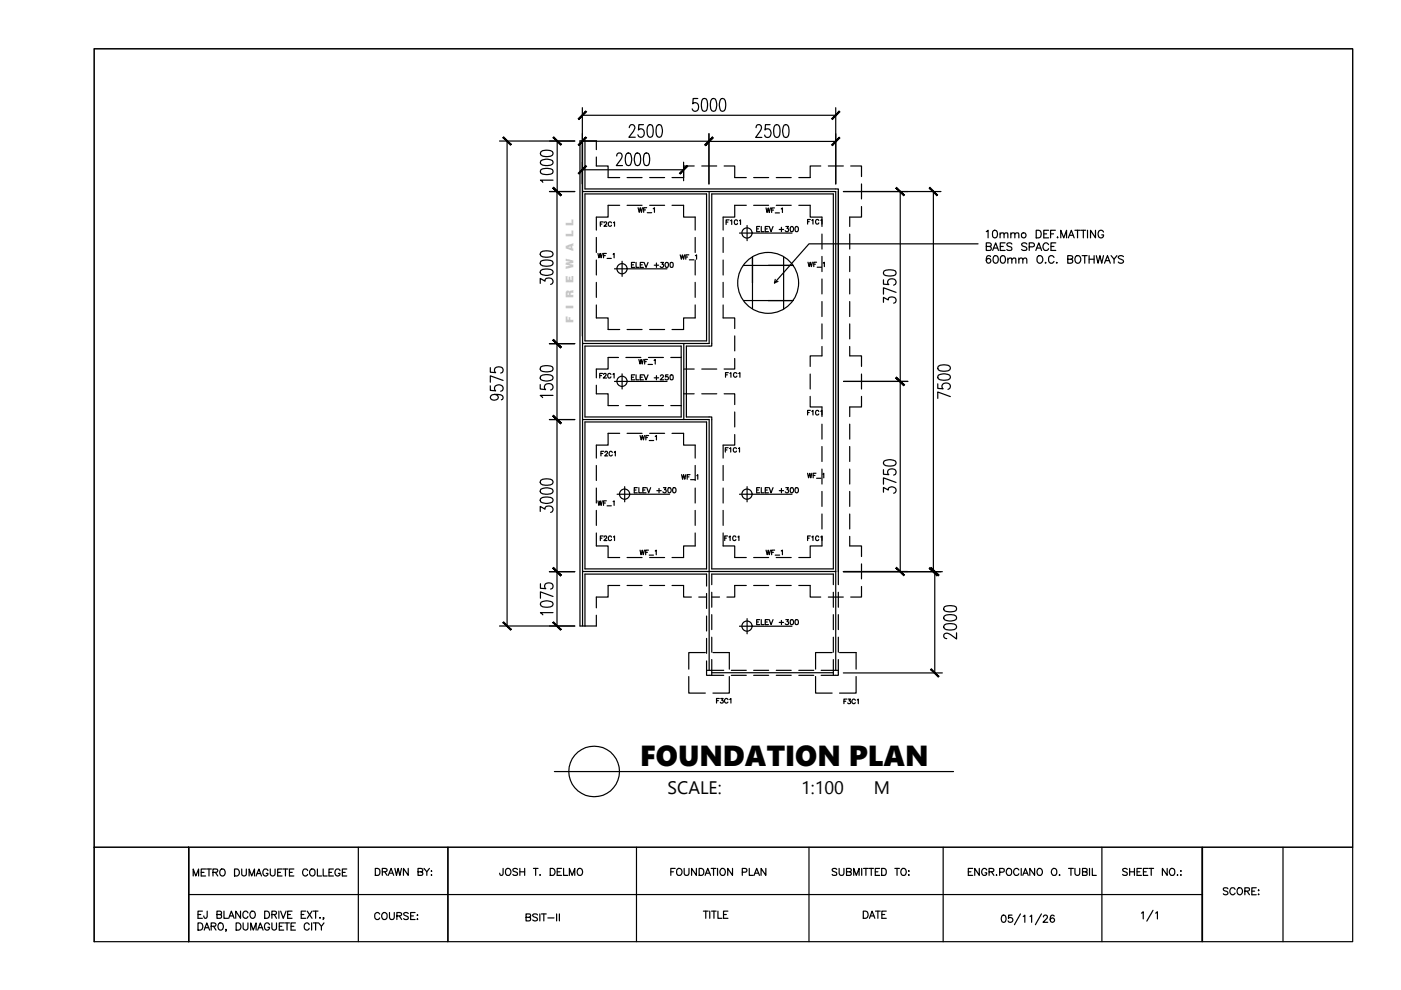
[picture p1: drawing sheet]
<svg xmlns="http://www.w3.org/2000/svg" width="297mm" height="210mm" viewBox="0 0 297 210" stroke-linecap="round" stroke-linejoin="round" font-family="sans-serif">
<defs><g id="words">
<g font-size="6.2">
<text x="132.3" y="30.3">2500</text>
<text x="159.5" y="30.3">2500</text>
<text x="129.8" y="36.3">2000</text>
<text x="118.5" y="61.4" transform="rotate(-90 118.5 61.4)">3000</text>
<text x="191.2" y="65.6" transform="rotate(-90 191.2 65.6)">3750</text>
<text x="107.9" y="86.1" transform="rotate(-90 107.9 86.1)">9575</text>
<text x="191.2" y="105.8" transform="rotate(-90 191.2 105.8)">3750</text>
<text x="118.5" y="109.7" transform="rotate(-90 118.5 109.7)">3000</text>
</g>
<text font-size="6.1" x="135.7" y="162.5">FOUNDATION PLAN</text>
<text font-size="5.7" x="145.7" y="24.7">5000</text>
<g font-size="4.4">
<text x="258.6" y="190.9">SCORE:</text>
<text x="78.7" y="196.1">COURSE:</text>
<text x="182" y="195.8">DATE</text>
</g>
<g font-size="3.8">
<text x="141.5" y="168.3">SCALE:</text>
<text x="169.8" y="168.3">1:100</text>
<text x="185.2" y="168.3">M</text>
</g>
<g font-size="3.5">
<text x="126.3" y="49">F2C1</text>
<text x="153.1" y="48.7">F1C1</text>
<text x="152.8" y="97">F1C1</text>
<text x="126.3" y="115.7">F2C1</text>
<text x="152.8" y="115.7">F1C1</text>
</g>
<text font-size="2.2" fill="#c7c8ca" x="121.6" y="68.4" transform="rotate(-90 121.6 68.4)">F I R E W A L L</text>
</g></defs>
<!-- layer: 0 -->
<g fill="none" stroke="#000" stroke-width=".25">
<path d="M20 10.3h266.8v189.4h-266.8zM105.9 29.9h16M107.5 29.9v102.8M114.7 36a2.93 2.93 0 0 1 2.4 0l.1 .5a1.32 1.32 0 0 1-1.5 .5l-1-.2-.1-.3zM114.7 34.1a2.55 2.55 0 0 1 2.4 0l.1 .5a1.32 1.32 0 0 1-1.5 .5l-1-.3-.1-.2zM114.7 32.1a2.55 2.55 0 0 1 2.4 0l.1 .5a1.27 1.27 0 0 1-1.5 .6l-1-.3-.1-.3zM117.2 38.2h-2.6l.5 .5M118.1 29.9v10.7M123.5 22.8v48.5M123.5 29.9h26.8M123.5 36h21.4M123.5 24.4h53.7"/>
<path d="M123.5 29.9v102.8M126.4 29.9v1.8M126.4 33.3v1.9M142.5 37.6h2.4M144.9 34.4v3.9M150.3 28.3v10.7M150.3 30h26.9M155.8 37.6h2.4M159.8 37.6h3.2M164.6 37.6h3.2M169.4 37.6h2.4M177.2 22.8v16.2"/>
<path d="M116.5 40.6h5.4M118.1 40.6v92.1M123.5 40.6h53.7v101.5M124 41.1h25.8v31.2h-25.8zM126.4 50.3v3.2M126.4 55.1v3.2M126.4 59.9v3.1M126.8 53.7l.2 1 .2-1 .3 1 .2-1M128 54.2h.3M128.6 53.7h-.6v1M128.7 54.8h.9M128.9 43.5h2.5"/>
<path d="M130 53.9l.2-.2v1M130.3 57h11.1M131.9 55.4v3.2M133 43.5h3.1M133.9 56.1h.4M134.6 55.6h-.7v1.1h.7M134.9 55.6v1.1h.6M135.3 44l.2 1 .2-1 .3 1 .2-1M135.7 56.1h.5M136.4 55.6h-.7v1.1h.7M136.5 44.5h.3M136.6 55.6l.4 1.1 .4-1.1"/>
<path d="M137.1 44h-.6v1M137.2 45.1h1M137.7 43.5h3.2M138.5 44.3l.3-.3v1M138.7 56.2h.9M139.2 55.8v.9M140.1 55.6h.6l-.3 .4a.36 .36 0 0 1 .2 .6 .36 .36 0 0 1-.6-.1M141.2 55.7l.1-.1a.55 .55 0 0 1 .4 .6 .55 .55 0 0 1-.4 .5h-.1l-.2-.5zM142.2 55.7l.2-.1a.55 .55 0 0 1 .3 .6 .55 .55 0 0 1-.3 .5l-.3-.2zM142.5 43.5h2.4M144.2 54l.3 1 .2-1 .2 1 .2-1M145.4 54.5h.4"/>
<path d="M146 54h-.6v1M146.2 55.1h.9M147.4 46v2.8M147.4 50.3v3.2M147.4 55.1v3.2M147.4 59.9v3.1M147.4 54.2l.3-.2v1M150.4 40.6v32.2h-26.9M150.9 41.1h25.8v79.5h-25.8v-32.2h-5.4v-15h5.4zM153.3 50.3v3.2M153.3 55.1v3.2M153.3 59.9v3.1"/>
<path d="M155.8 43.5h2.4M156.8 49.4h11.1M157.6 56.3h10.6h-5.3M158.4 47.8v3.2M159.8 43.5h3.2M160.4 48.5h.4M161.1 48h-.7v1.1h.7M161.4 48v1.1h.6M162.2 48.5h.5M162.4 44.1l.2 1 .3-1 .2 1 .3-1M162.9 48h-.7v1.1h.7M163.1 48l.4 1.1 .4-1.1"/>
<path d="M163.6 44.5h.4M164.2 44.1h-.6v1M164.4 59.2l-.2 .8M164.4 45.1h.9M164.6 43.5h3.2M165.2 48.7h.9M165.6 44.3l.3-.2v1M165.7 48.2v.9M166.1 54.5v11M166.6 48h.6l-.3 .4a.36 .36 0 0 1 .2 .6 .36 .36 0 0 1-.6-.1M167.7 48.1a.5 .5 0 0 1 .6 .5 .5 .5 0 0 1-.6 .5l-.2-.4zM168.7 48.1l.2-.1a.54 .54 0 0 1 .4 .6 .54 .54 0 0 1-.6 .5l-.1-.4z"/>
<path d="M169.4 43.5h2.4M171.2 47h.4M171.3 55.6l.3 .9 .2-.9 .2 .9 .2-.9M171.8 46.5h-.6v1M172.1 46.7l.3-.2v1M172.5 56h.4M173.1 55.6h-.6v.9M173.3 56.7h.9M173.6 46.8v-.1a.42 .42 0 0 0-.7 .3 .42 .42 0 0 0 .7 .4v-.1M174 46.7l.3-.2v1M174.3 46v2M174.3 49.6v3.2"/>
<path d="M174.3 54.4v3.2M174.3 59.2v3.1M174.5 55.8l.3-.2v.9M178.8 40.6h20.7M180.2 46v2M180.2 49.6v3.2M180.2 54.4v3.2M180.2 59.2v3.1M197.9 40.6v80.6M207.4 51.7h-35.9l-7.3 8.3 .8-.3M209.1 49.1l.4-.3v1.6M209.1 52.3l.9-.1 .2-.2-.1-.3-.3-.2h-.7v1.6h.7a.42 .42 0 0 0 .4-.4 .42 .42 0 0 0-.4-.4"/>
<path d="M210 54.4v-.1a.51 .51 0 0 0-.8 .2 .8 .8 0 0 0 .4 1.3 .49 .49 0 0 0 .5-.5 .49 .49 0 0 0-.5-.5 .49 .49 0 0 0-.5 .5M210.5 53.1l.6-1.6 .6 1.6M210.6 48.9a.51 .51 0 0 1 .8 .2 .75 .75 0 0 1 .1 .9 .75 .75 0 0 1-.9 .3l-.2-.5 .1-.7zM210.7 52.6h.8M210.8 54.3a.51 .51 0 0 1 .8 .2 .75 .75 0 0 1 .1 .9 .75 .75 0 0 1-.9 .3 1.12 1.12 0 0 1 0-1.4zM212 49.7a.58 .58 0 0 1 .8-.3l.1 1M212 49.4v1M212.1 52.3h.6M212.3 54.3a.51 .51 0 0 1 .8 .2 .75 .75 0 0 1 .1 .9 .75 .75 0 0 1-.9 .3 1.12 1.12 0 0 1 0-1.4zM212.9 49.7a.58 .58 0 0 1 .7-.3l.1 1M213.1 51.5h-1v1.6h1M213.7 55l.4-.3 .4 .1v1"/>
<path d="M213.7 54.7v1.1M214.3 49.7a.58 .58 0 0 1 .8-.3l.1 1M214.3 49.4v1M214.5 51.7a.59 .59 0 0 0-.5-.2 .59 .59 0 0 0-.5 .4l.3 .3 .6 .2 .1 .3-.1 .4h-.5l-.4-.2M214.5 55l.4-.3 .4 .1 .1 1M215.2 49.7a.58 .58 0 0 1 .7-.3l.1 1M216 55l.4-.3 .4 .1 .1 1M216 54.7v1.1M216.9 55l.3-.3 .4 .1 .1 1M217.7 51.7a.61 .61 0 0 0-.6-.2 .61 .61 0 0 0-.5 .4l1.1 .8v.2l-.4 .2h-.5l-.2-.2M218.2 52.3l1-.1v-.5l-.3-.2h-.7v1.6M219.6 53.1l.6-1.6 .6 1.6"/>
<path d="M219.7 48.8h.5a.87 .87 0 0 1 .6 .8 .87 .87 0 0 1-.6 .8h-.5zM219.9 52.6h.7M220 54.4a.74 .74 0 0 1 1 .1 .74 .74 0 0 1-.1 1.1l-.1 .1a.78 .78 0 0 1-1-.3 .78 .78 0 0 1 .2-1zM221.3 49.6h.6M221.6 55.7h.2zM222.3 48.8h-1v1.6h1M222.3 51.9a.61 .61 0 0 0-.7-.4 .61 .61 0 0 0-.5 .6 .68 .68 0 0 0 .3 .9 .68 .68 0 0 0 .8-.1l.1-.2M222.7 49.6h.7M222.8 52.3h.7M223.5 54.6a.59 .59 0 0 0-.7-.4 .59 .59 0 0 0-.5 .6 .69 .69 0 0 0 .2 .8 .69 .69 0 0 0 .7 .1l.3-.3M223.8 48.8h-1.1v1.6M223.8 51.5h-1v1.6h1"/>
<path d="M224 55.7h.1zM224.1 50.3h.2zM224.9 50.4v-1.6l.6 1.6 .6-1.6v1.6M226.4 55l.9-.1 .1-.2v-.4l-1-.1v1.6h.7l.3-.2v-.3l-.3-.3M226.5 50.4l.6-1.6 .6 1.6M226.8 49.9h.7M227.9 48.8h1.1M228 54.4a.74 .74 0 0 1 1.1 .1 .74 .74 0 0 1-.1 1.1l-.2 .1a.79 .79 0 0 1-.9-.3 .79 .79 0 0 1 .1-1zM228.5 48.8v1.6M229.1 48.8h1.1M229.4 54.2h1.1M229.7 48.8v1.6"/>
<path d="M230 54.2v1.6M230.6 48.8v1.6M230.9 54.2v1.6M230.9 55h1.1M232 54.2v1.6M232.3 48.8v1.6l-1.1-1.6v1.6M232.4 54.2l.4 1.6 .4-1.6 .4 1.6 .4-1.6M234 49.2a.59 .59 0 0 0-.7-.4 .59 .59 0 0 0-.5 .6v.4a.58 .58 0 0 0 .6 .6 .58 .58 0 0 0 .6-.6h-.4M234.2 55.8l.6-1.6 .6 1.6M234.4 55.3h.8M235.6 54.2l.6 .8v.8M236.8 54.2l-.6 .8"/>
<path d="M238.2 54.4a.63 .63 0 0 0-1.1 .2l1 .6 .1 .4a.69 .69 0 0 1-1.1 0M114.7 79.7a2.62 2.62 0 0 1 2.4 0l.1 .5a1.66 1.66 0 0 1-2.2 .5l-.3-.2-.2-.3zM114.7 77.8a3 3 0 0 1 2.4 0l.1 .5a1.35 1.35 0 0 1-1.5 .5l-1-.2-.2-.3zM116.5 72.9h5.4M124 73.4h20.4v15h-20.4zM126.4 64.7v2.7M126.4 78.2v1.9M127.2 79.6h.3M127.7 79.2h-.5v1M128 79.4a.28 .28 0 0 1 .3-.2 .28 .28 0 0 1 .2 .3l-.6 .7h.7M128.9 69.9h2.5M128.9 75.8h2.2"/>
<path d="M129.5 79.4a.39 .39 0 0 0-.5-.2 .39 .39 0 0 0-.2 .6 .35 .35 0 0 0 .3 .3 .35 .35 0 0 0 .4-.2M129.9 79.3l.3-.1v1M131.9 79.3v3.2M132.7 75.8h3.2M133 69.9h3.1M133.9 80h.4M134.6 79.5h-.7v1h.7M134.9 79.5v1h.6M135.5 76.2l.2 1 .2-1 .3 1 .2-1M135.7 80h.5M136.4 79.5h-.7v1h.7M136.6 79.5l.4 1 .4-1"/>
<path d="M136.7 76.7h.3M137.3 76.2h-.6v1M137.4 77.3h.9M137.5 75.8h3.2M137.7 69.9h3.2M138.7 76.4l.2-.2v1M139.2 79.6v.9M140 79.7l.2-.2 .5 .2-.7 .8h.7M141.6 79.5h-.5v.4a.38 .38 0 0 1 .5 .1 .38 .38 0 0 1-.1 .5 .38 .38 0 0 1-.5-.1M142.2 79.5a.52 .52 0 0 1 .6 .4 .52 .52 0 0 1-.4 .6l-.3-.1zM142.2 75.8h2.2M142.5 69.9h2.4"/>
<path d="M145 72.8v16.2M147.4 64.7v2.7M153.3 64.7v2.7M153.8 79.5h.4M154.4 79h-.6v1M154.8 79.2l.2-.2v1M156.2 79.2a.42 .42 0 0 0-.6 0 .42 .42 0 0 0 0 .6 .42 .42 0 0 0 .6 0v-.1M156.6 79.2l.3-.2v1M157.6 63.7h10.5h-5.2M159.5 60v-5.5v11M174.3 63.9v3.2M174.3 68.7v3.2"/>
<path d="M174.3 73.5v2M180.2 63.9v3.2M180.2 68.7v3.2M180.2 73.5v2M199 79.6a2.55 2.55 0 0 1 2.4 0l.1 .5a1.32 1.32 0 0 1-1.5 .5l-1-.3-.2-.2zM199 77.7a2.55 2.55 0 0 1 2.4 0l.1 .4a1.27 1.27 0 0 1-1.5 .6l-1-.3-.2-.3zM114.5 81.5v1l1.2 .1a.7 .7 0 0 1 .1-1.2 .87 .87 0 0 1 1.1 0 .87 .87 0 0 1 .2 1.1l-.4 .2M116.5 89h5.4M117.2 83.8h-2.7l.5 .5M123.5 89h26.9v53.1M124 89.5h25.8v31.1h-25.8zM126.4 81.7v1.8"/>
<path d="M126.4 94.4v2.7M126.4 98.7v3.2M127.4 96.2h.4M128 95.7h-.6v1M128.3 95.9l.1-.2h.3l.1 .4-.6 .6h.6M128.9 91.9h2.5M128.9 86h2.2M129.8 95.9a.34 .34 0 0 0-.4-.2 .34 .34 0 0 0-.3 .4v.2a.35 .35 0 0 0 .3 .4 .35 .35 0 0 0 .4-.3M130.2 95.9l.3-.2v1M130.3 80.9h11.1M132.7 86h3.2M133 91.9h3.1"/>
<path d="M135.7 92.3l.3 1 .2-1 .2 1 .2-1M136.9 92.8h.4M137.5 86h3.2M137.5 92.3h-.6v1M137.7 93.4h.9M137.7 91.9h3.2M138.7 80.1h.9M138.9 92.5l.3-.2v1M142.2 86h2.2M142.5 91.9h2.4M147.4 94.4v2.7M147.4 98.7v3.2"/>
<path d="M153.3 98.7v3.2M171.2 87.5h.4M171.8 87h-.6v1M172.1 87.2l.3-.2v1M173.6 87.3v-.2a.42 .42 0 0 0-.7 .4 .42 .42 0 0 0 .7 .4v-.1M174 87.2l.3-.2v1M174.3 86.3v2M174.3 89.9v3.2M174.3 94.7v3.1M174.3 99.5v3.1M180.2 86.3v2M180.2 89.9v3.2"/>
<path d="M180.2 94.7v3.1M180.2 99.5v3.1M198.8 81.4v1h1.2a.73 .73 0 0 1-.2-.9 .73 .73 0 0 1 .9-.3 .69 .69 0 0 1 .8 .6 .69 .69 0 0 1-.5 .8M201.5 84.1l-2.7-1v1.4M126.4 103.5v3.2M126.4 108.2v3.2M126.8 106.2l.2 1 .2-1 .3 1 .2-1M128 106.7h.3M128.6 106.2h-.6v1M128.7 107.2h.9M128.9 118.2h2.5M130 106.4l.2-.2v1"/>
<path d="M130.8 104.8h11.2M132.4 103.2v3.2M133 118.2h3.1M134.5 103.9h.4M135.1 103.4h-.6v1.1h.6M135.5 103.4v1.1h.5M135.7 116.6l.2 1 .3-1 .2 1 .2-1M136.3 103.9h.4M136.9 117.1h.4M137 103.4h-.7v1.1h.7M137.1 103.4l.4 1.1 .5-1.1M137.5 116.6h-.6v1"/>
<path d="M137.7 117.7h.8M137.7 118.2h3.2M138.9 116.8l.2-.2v1M139.3 104h.9M139.7 103.6v.9M140.7 103.4h.5l-.3 .4a.35 .35 0 0 1 .3 .5 .35 .35 0 0 1-.6 .1l-.1-.1M141.7 103.4a.5 .5 0 0 1 .6 .5 .5 .5 0 0 1-.6 .5l-.1-.4zM142.5 118.2h2.4M142.7 103.4a.54 .54 0 0 1 .6 .5 .54 .54 0 0 1-.4 .6l-.3-.5zM144.5 100.6l.2 1 .2-1 .3 1 .2-1M145.7 101.1h.4M146.3 100.6h-.6v1"/>
<path d="M146.4 101.7h.9M147.4 103.5v3.2M147.4 108.2v3.2M147.4 113v2.8M147.7 100.9l.2-.3v1M153.3 103.5v3.2M153.3 108.2v3.2M155.8 118.2h2.4M156.8 104.8h11.1M158.4 103.2v3.2M159.8 118.2h3.2M160.4 103.9h.4"/>
<path d="M161.1 103.4h-.7v1.1h.7M161.4 103.4v1.1h.6M162.2 103.9h.5M162.4 116.6l.3 1 .2-1 .2 1 .3-1M162.9 103.4h-.7v1.1h.7M163.1 103.4l.4 1.1 .4-1.1M163.6 117.1h.4M164.2 116.6h-.6v1M164.4 117.7h.9M164.6 118.2h3.2M165.2 104h.9M165.6 116.8l.3-.2v1"/>
<path d="M165.7 103.6v.9M166.6 103.4h.6l-.3 .4a.35 .35 0 0 1 .3 .5 .35 .35 0 0 1-.6 .1l-.1-.1M167.7 103.4a.5 .5 0 0 1 .6 .5 .5 .5 0 0 1-.6 .5l-.2-.4zM168.7 103.4a.54 .54 0 0 1 .6 .5 .54 .54 0 0 1-.4 .6l-.3-.5zM169.4 118.2h2.4M171.2 100.3l.2 1 .3-1 .2 1 .2-1M171.2 114.1h.4M171.8 113.6h-.6v1M172.1 113.8l.3-.2v1M172.4 100.8h.4M173 100.3h-.6v1M173.1 101.4h1"/>
<path d="M173.6 113.9v-.1a.45 .45 0 0 0-.7 .1 .45 .45 0 0 0 .2 .7h.3l.2-.2M174 113.8l.3-.2v1M174.3 104.2v3.2M174.3 109v3.2M174.3 113.7v2.1M174.4 100.5l.3-.2v1M180.2 104.2v3.2M180.2 109v3.2M180.2 113.7v2.1M105.9 132.7h16M114.6 123.8v.9l1.1 .1a.73 .73 0 0 1-.1-.9 .73 .73 0 0 1 .9-.3 .69 .69 0 0 1 .7 .4 .69 .69 0 0 1-.2 .8l-.3 .1M114.7 127.7a2.55 2.55 0 0 1 2.4 0l.1 .5a1.27 1.27 0 0 1-1.5 .5l-1-.2-.1-.3z"/>
<path d="M116.5 121.2h5.4M117.2 129.9h-2.6l.5 .5M117.2 126.5l-2.6-1v1.3M123.5 121.2h53.7M126.4 126.6v2.3M126.4 130.4v2.3M128.9 124.1h2.5M133 124.1h3.1M137.7 124.1h3.2M142.5 124.1h2.4M149.8 125.8v3.2M149.8 130.6v3.2"/>
<path d="M149.8 135.4v3.1M150.9 124v-2.3h25.8v2.3M150.9 139.8v2.3h2.5M150.9 125.6v3.1M150.9 130.3v3.2M150.9 135.1v3.2M155.8 124.1h2.4M156.8 132.8h11.1M158.4 131.2v3.2M159.8 124.1h3.2M160.4 131.9h.4M161.1 131.4h-.7v1h.7"/>
<path d="M161.4 131.4v1h.6M162.2 131.9h.5M162.9 131.4h-.7v1h.7M163.1 131.4l.4 1 .4-1M164.6 124.1h3.2M165.2 132h.9M165.7 131.5v.9M166.6 131.4h.6l-.3 .4a.36 .36 0 0 1 .2 .6 .36 .36 0 0 1-.6-.1M167.7 131.4h.1a.52 .52 0 0 1 .5 .6 .52 .52 0 0 1-.6 .4l-.2-.4zM168.7 131.4h.2a.52 .52 0 0 1 .4 .6 .52 .52 0 0 1-.6 .4l-.1-.4zM169.4 124.1h2.4M176.7 125.6v3.1"/>
<path d="M176.7 130.3v3.2M176.7 135.1v3.2M176.7 139.8v2.3h-2.6M177.7 124v-83.9h-53.7v-10.2h-1v102.8h1v-11h25.8v2.6M177.7 139.8v3.4h-3.6M177.7 125.6v3.1M177.7 130.3v3.2M177.7 135.1v3.2M178.8 121.2h21M198.2 121.2v21.5M200.2 132.5a2.62 2.62 0 0 1 2.5 0l.1 .5a1.29 1.29 0 0 1-1.6 .6l-1-.3-.1-.3zM200.2 130.6a2.62 2.62 0 0 1 2.5 0l.1 .5a1.66 1.66 0 0 1-2.2 .4l-.4-.1-.1-.3z"/>
<path d="M200.2 128.7a3 3 0 0 1 2.5 0l.1 .5a1.35 1.35 0 0 1-1.6 .5l-1-.2-.1-.3zM202.8 134.2v1.3a3 3 0 0 0-2.2-1.2l-.4 .1-.1 .6 .2 .3 .4 .1M149.8 140.1v3.1h3.6M150.9 142.6h25.8M151.9 148.6h.4M152.5 148.1h-.6v1M152.8 148.1h.5l-.3 .4h.1a.33 .33 0 0 1 .2 .5 .33 .33 0 0 1-.6-.1M154.3 148.4a.44 .44 0 0 0-.5-.1 .44 .44 0 0 0-.2 .5 .44 .44 0 0 0 .6 .2l.1-.1M154.7 148.3l.3-.2v1M155.1 142.1h3.1M155.1 143.2h3.1M159.8 142.1h3.2"/>
<path d="M159.8 143.2h3.2M164.6 142.1h3.2M164.6 143.2h3.2M169.4 142.1h3.1M169.4 143.2h3.1M178.8 142.7h21M178.9 148.7h.4M179.5 148.2h-.6v1M179.8 148.2h.5l-.3 .4h.2a.33 .33 0 0 1 .1 .5 .33 .33 0 0 1-.6-.1M181.3 148.5a.44 .44 0 0 0-.5-.1 .44 .44 0 0 0-.2 .6 .44 .44 0 0 0 .6 .2l.1-.2M181.8 148.4l.2-.2v1M20 179.6h266.8"/>
<path d="M40 179.6v20.1M76 179.6v20.1M94.9 179.6v20.1M95 179.6v20.1M117.5 163.6h84.7M134.9 179.6v20.1M171.5 179.6v20.1M200 179.6v20.1M233.6 179.6v20.1M254.8 179.6v20.1M255 179.6v20.1M272 179.6v20.1"/>
<path d="M40 199.7v-20.1v20.1M40 189.7h215M41 185.7v-1.5l.5 1.5 .6-1.5v1.5M42 195.7h.5a.82 .82 0 0 1 .5 .7 .82 .82 0 0 1-.5 .8h-.5zM42 193.9h.6M42.7 185h.6M42.9 193.2h-.9v1.5h.9M43.3 197.2l.5-1.5 .6 1.5M43.5 196.7h.7M43.6 184.2h-.9v1.5h.9M43.8 184.2h1M43.9 193.2l-.1 1.4h-.5l-.1-.4"/>
<path d="M44.3 184.2v1.5M44.8 196.4h.8l.2-.4-.4-.3h-.6v1.5M45.2 185l.8-.1 .2-.4-.2-.2-.8-.1v1.5M45.3 196.4l.5 .8M45.7 185l.5 .7M46 193.9l.9-.1v-.4l-.3-.2h-.6v1.5h.6l.3-.2v-.4l-.3-.2M46.3 195.9a.66 .66 0 0 1 1 0 .66 .66 0 0 1 0 .9 .54 .54 0 0 1-.7 .4 .54 .54 0 0 1-.4-.6zM46.7 184.5l.2-.2a.7 .7 0 0 1 .9 .7 .7 .7 0 0 1-.9 .6l-.3-.4zM47.5 193.2v1.5h.9M48 197.1h-.1h.1l-.1 .4M48.5 194.7l.6-1.5 .5 1.5M48.7 194.2h.7"/>
<path d="M49.7 184.2h.5a.78 .78 0 0 1 .6 .8 .78 .78 0 0 1-.6 .7h-.5zM50.1 195.7h.5a.82 .82 0 0 1 .5 .7 .82 .82 0 0 1-.5 .8h-.5zM51 193.2v1.5l-1-1.5v1.5M51.3 184.2v1.3l.4 .2 .5-.2v-1.3M51.5 195.7v1.1l.5 .4 .4-.1 .2-.3v-1.1M52.6 193.6a.6 .6 0 0 0-.9-.4 .6 .6 0 0 0-.2 .9 .54 .54 0 0 0 .4 .6 .54 .54 0 0 0 .7-.4M52.8 185.7v-1.5l.6 1.5 .6-1.5v1.5M53.2 193.4a.61 .61 0 0 1 .8-.1 .61 .61 0 0 1 .1 .8 .57 .57 0 0 1-.5 .6 .57 .57 0 0 1-.6-.6zM53.2 197.2v-1.5l.5 1.5 .6-1.5v1.5M54.3 185.7l.6-1.5 .5 1.5M54.5 185.2h.7M54.6 197.2l.6-1.5 .6 1.5"/>
<path d="M54.8 196.7h.8M56.1 193.2h.5a.82 .82 0 0 1 .6 .7 .82 .82 0 0 1-.6 .8h-.5zM56.8 184.6a.55 .55 0 0 0-.6-.4 .55 .55 0 0 0-.5 .6v.4a.53 .53 0 0 0 .6 .5 .53 .53 0 0 0 .5-.5h-.3M57.1 196.1a.6 .6 0 0 0-.8-.4 .6 .6 0 0 0-.2 .9 .53 .53 0 0 0 .5 .6 .53 .53 0 0 0 .5-.6h-.3M57.3 184.2v1.1l.4 .4 .4-.1 .2-.3v-1.1M57.6 193.9l1-.1v-.4l-.3-.2h-.7v1.5M57.6 195.7v1.1l.5 .4 .5-.2v-1.3M58.2 193.9l.4 .8M58.9 185h.6M59.1 193.2v1.5M59.2 196.4h.6M59.5 193.2l.6 1.5 .5-1.5"/>
<path d="M59.8 184.2h-.9v1.5h.9M60 184.2h1M60.1 195.7h-.9v1.5h.9M60.4 195.7h1M60.5 184.2v1.5M60.9 195.7v1.5M61 193.9h.6M61.4 185h.6M61.7 196.4h.6M61.9 193.2h-.9v1.5h.9M62.3 184.2h-.9v1.5h.9M62.6 195.7h-.9v1.5h.9"/>
<path d="M63.9 193.9h.5M64.8 193.2h-.9v1.5h.9M65.1 193.2l1.1 1.5M65.2 184.6a.55 .55 0 0 0-.6-.4 .55 .55 0 0 0-.4 .6v.4a.55 .55 0 0 0 .4 .5 .55 .55 0 0 0 .6-.3M65.6 196.1a.6 .6 0 0 0-.9-.4 .6 .6 0 0 0-.2 .9 .54 .54 0 0 0 .4 .6 .54 .54 0 0 0 .7-.4M65.9 184.3a.75 .75 0 0 1 1 .5 .75 .75 0 0 1-.5 .9 .79 .79 0 0 1-.8-.5 .79 .79 0 0 1 .3-.9zM66.1 195.7v1.5M66.2 193.2l-1.1 1.5M66.4 193.2h1M66.4 195.7h1M66.9 193.2v1.5M66.9 195.7v1.5"/>
<path d="M67.3 184.2v1.5h.9M67.5 195.7l.6 .7v.8M67.8 194.6h.1zM68.5 184.2v1.5h.9M68.7 194.6h-.2h.2l-.2 .4M68.7 195.7l-.6 .7M69.8 185h.5M70.7 184.2h-.9v1.5h.9M72.1 184.6a.55 .55 0 0 0-.6-.4 .55 .55 0 0 0-.5 .6v.4a.53 .53 0 0 0 .6 .5 .53 .53 0 0 0 .5-.5h-.4M72.6 185h.6M73.5 184.2h-.9v1.5h.9M79.6 184.1h.4a.79 .79 0 0 1 .6 .8 .79 .79 0 0 1-.6 .7h-.4z"/>
<path d="M81.1 184.8l.9-.1v-.5l-.9-.1v1.5M81.6 184.8l.5 .8M82.3 185.6l.6-1.5 .6 1.5M82.6 185.1h.7M83.7 184.1l.4 1.5 .3-1.5 .4 1.5 .3-1.5M86.6 184.1v1.5l-1.1-1.5v1.5M88.6 184.8l1-.1v-.5l-1-.1v1.5l1-.1v-.4l-.3-.3M89.9 184.1l.6 .7v.8M91 184.1l-.5 .7M91.5 184.6v.2zM91.5 185.5v.1zM106.7 184.1l-.1 1.4-.5 .1-.2-.5"/>
<path d="M107.3 184.3a.7 .7 0 0 1 1.1 .5 .7 .7 0 0 1-.8 .8l-.4-.3zM109.7 184.3a.55 .55 0 0 0-.5-.2 .55 .55 0 0 0-.5 .4l.2 .2 .7 .3 .1 .2-.1 .4h-.7l-.2-.2M110.2 184.1v1.5M110.2 184.8h1M111.2 184.1v1.5M111.5 194.5l.9-.1 .1-.2-.1-.4h-.9v1.5l.9-.2 .1-.4-.3-.2M113.1 184.1h1M113.6 184.1v1.5M113.9 194l-.3-.2h-.5l-.2 .2 .2 .3 .7 .3 .1 .2v.2l-.3 .3-.7-.3M114.5 193.8v1.5M114.5 185.5v.1zM114.8 193.8h1"/>
<path d="M115.3 193.8v1.5M116.1 194.6h1.4M116.7 184.1h.5a.79 .79 0 0 1 .5 .8 .79 .79 0 0 1-.5 .7h-.5zM118 193.8v1.5M118.1 184.8h.6M118.6 193.8v1.5M119.1 184.1h-1v1.5h1M119.5 184.1v1.5h.9M120.7 185.6v-1.5l.6 1.5 .6-1.5v1.5M122.5 184.3a.69 .69 0 0 1 1 .1 .69 .69 0 0 1-.1 1 .69 .69 0 0 1-1-.1 .69 .69 0 0 1 .1-1zM142.2 184.8h.6M143.2 184.1h-1v1.5"/>
<path d="M143.6 184.3a.7 .7 0 0 1 1.1 .5 .7 .7 0 0 1-.8 .8l-.4-.3zM145.1 184.1v1.1a.52 .52 0 0 0 .5 .4 .52 .52 0 0 0 .5-.4v-1.1M147.6 184.1v1.5l-1-1.5v1.5M148.2 184.1a.81 .81 0 0 1 1 .4l-.1 .9-.2 .2h-.7zM149.1 193.2h1M149.5 185.6l.6-1.5 .6 1.5M149.6 193.2v1.5M149.7 185.1h.7M150.5 193.2v1.5M150.8 184.1h1M150.9 193.2h.9M151.3 184.1v1.5"/>
<path d="M151.4 193.2v1.5M152.1 184.1v1.5M152.2 193.2v1.5h.9M152.9 184.2a.73 .73 0 0 1 .9 .5 .73 .73 0 0 1-.4 .9 .76 .76 0 0 1-.8-.5 .76 .76 0 0 1 .3-.9zM153.4 193.9h.6M154.3 193.2h-.9v1.5h.9M155.3 184.1v1.5l-1-1.5v1.5M157.4 184.9l.8-.1 .2-.2-.1-.4-.9-.1v1.5M158.9 184.1v1.5h.8M159.9 185.6l.5-1.5 .6 1.5M160.1 185.1h.7M162.4 184.1v1.5l-1-1.5v1.5"/>
<path d="M177.4 184.3a.55 .55 0 0 0-.5-.2 .55 .55 0 0 0-.5 .4l.2 .2 .7 .3 .1 .2-.1 .4h-.5l-.4-.2M177.9 184.1v1.1a.52 .52 0 0 0 .5 .4 .52 .52 0 0 0 .5-.4v-1.1M179.5 184.8h.9l.1-.3-.1-.3-.9-.1v1.5h.9l.1-.5-.3-.3M181 185.6v-1.5l.6 1.5 .5-1.5v1.5M182.7 184.1v1.5M183.1 184.1h1M183.6 184.1v1.5M184.2 184.1h1M184.7 184.1v1.5M185.6 184.8h.5M186.5 184.1h-.9v1.5h.9M186.9 184.1h.5a.81 .81 0 0 1 .5 .8 .81 .81 0 0 1-.5 .7h-.5z"/>
<path d="M189.7 184.1h1M190.2 184.1v1.5M191.1 184.3a.69 .69 0 0 1 1 .1 .69 .69 0 0 1-.1 1 .69 .69 0 0 1-1-.1 .69 .69 0 0 1 .1-1zM192.7 184.6v.2zM192.7 185.5v.1zM205.3 184.8h.6M206.2 184.1h-.9v1.5h.9M207.6 184.1v1.5l-.9-1.5v1.5M209.2 184.5a.55 .55 0 0 0-.6-.4 .55 .55 0 0 0-.5 .6 .61 .61 0 0 0 .2 .8 .61 .61 0 0 0 .9-.1v-.3h-.3M209.7 184.8h.9l.1-.3-.1-.3-.9-.1v1.5M210.2 184.8l.5 .8M211.3 185.5v.1z"/>
<path d="M211.9 184.9l.9-.1 .1-.6-1-.1v1.5M212.5 194.1a.47 .47 0 0 1 .7 .2l.1 .4a.66 .66 0 0 1-.6 .9 .97 .97 0 0 1-.2-1.5zM213.5 184.3a.61 .61 0 0 1 .8 0 .61 .61 0 0 1 .2 .8 .61 .61 0 0 1-.8 .5 .61 .61 0 0 1-.4-.9zM214.6 194h-.7l-.1 .7a.53 .53 0 0 1 .8 0 .53 .53 0 0 1-.1 .8 .53 .53 0 0 1-.8-.2M216 184.5a.65 .65 0 0 0-.9-.2 .65 .65 0 0 0-.1 1 .54 .54 0 0 0 .5 .3 .54 .54 0 0 0 .5-.3M216.4 193.8l-1.3 2.3M216.5 184.1v1.5M216.9 185.6l.5-1.5 .6 1.5M216.9 194.3l.4-.3v1.6M217.1 185.1h.7M218.4 194.3l.3-.3v1.6M219.4 184.1v1.5l-1.1-1.5v1.5"/>
<path d="M220 184.3a.72 .72 0 0 1 1 .2 .72 .72 0 0 1-.3 1.1 .73 .73 0 0 1-.8-.4 .73 .73 0 0 1 .1-.9zM220.8 193.8l-1.3 2.3M221.2 194.4l.3-.4h.3l.3 .3-.1 .3-.9 1h1.1M223.1 184.3a.61 .61 0 0 1 .8 0 .61 .61 0 0 1 .2 .8 .61 .61 0 0 1-.8 .5 .61 .61 0 0 1-.4-.9zM223.5 194.2l-.1-.1a.43 .43 0 0 0-.7 .2 .88 .88 0 0 0 .4 1.3 .46 .46 0 0 0 .5-.5 .46 .46 0 0 0-.4-.5 .46 .46 0 0 0-.5 .4M224.6 185.5v.1zM226.6 184.1h1M227.1 184.1v1.5M227.9 184.1v1.1a.52 .52 0 0 0 .5 .4 .52 .52 0 0 0 .5-.4v-1.1M229.5 184.8l.9-.1v-.5l-.9-.1v1.5l.9-.1v-.5l-.2-.2M231 184.1v1.5M231.6 184.1v1.5h.8"/>
<path d="M239 184.3a.55 .55 0 0 0-.5-.2 .55 .55 0 0 0-.5 .4l.2 .2 .7 .3 .1 .2-.1 .4h-.7l-.2-.2M239.5 184.8h1M239.5 184.1v1.5M240.5 184.1v1.5M241.1 184.8h.6M242 184.1h-.9v1.5h.9M242 193.6l.4-.3v1.5M242.4 184.8h.6M243.4 184.1h-1v1.5h1M243.6 184.1h1M244.1 184.1v1.5M244.5 193l-1.4 2.3"/>
<path d="M245 193.6l.4-.3v1.5M247.5 184.1v1.5l-1-1.5v1.5M248.2 184.2a.73 .73 0 0 1 .9 .5 .73 .73 0 0 1-.4 .9 .76 .76 0 0 1-.8-.5 .76 .76 0 0 1 .3-.9zM249.6 185.6h.1zM250.3 184.7h.1zM250.3 185.6h.1z"/>
<circle cx="131.9" cy="57" r="1.08"/>
<circle cx="158.4" cy="49.4" r="1.08"/>
<circle cx="162.9" cy="60" r="6.5"/>
<circle cx="217" cy="49.9" r=".53"/>
<circle cx="131.9" cy="80.8" r="1.08"/>
<circle cx="132.4" cy="104.8" r="1.08"/>
<circle cx="158.4" cy="104.8" r="1.08"/>
<circle cx="158.4" cy="132.8" r="1.08"/>
<circle cx="126" cy="163.6" r="5.4"/>
</g>
<!-- layer: A-Flor-Strs -->
<g fill="none" stroke="#000" stroke-width=".25">
<path d="M126.4 35.2h2.5v2.4M147.2 35.2h-2.3v2.4M148.8 35.2h3.2M153.5 35.2h2.3v2.4M174 35.2h-2.2v2.4M175.6 35.2h3.2M180.4 35.2h2.3v2.2M182.7 39v3.2M128.9 43.5v2.5h-2.5M144.9 43.5v2.5h2.5M155.8 43.5v2.5h-2.5M171.8 43.5v2.5h2.5"/>
<path d="M182.7 43.8v2.2h-2.5M126.4 67.4h2.5v2.5M128.9 75.8v2.4h-2.5M144.9 78.2h2.3M147.4 67.4h-2.5v2.5M148.8 78.2h3.2M153.3 67.4h2.5v2.3M155.8 76v2.2h-2.3M155.8 71.2v3.2M171.8 79.3v3.2M174.3 75.5h-2.5v2.2M180.2 75.5h2.5v2.2"/>
<path d="M182.7 79.3v3.2M126.4 83.5h2.5v2.5M128.9 91.9v2.5h-2.5M144.9 91.9v2.5h2.5M144.9 83.5h2.3M148.8 83.5h3.2M153.5 83.5h2.3v2.3M155.8 92.1v2.3h-2.5M155.8 87.3v3.2M171.8 84v2.3h2.5M182.7 84v2.3h-2.5M126.4 115.8h2.5v2.4"/>
<path d="M147.4 115.8h-2.5v2.4M153.3 115.8h2.5v2.4M174.3 115.8h-2.5v2.4M180.2 115.8h2.5v2.2M182.7 119.6v3.1M128.9 124.1v2.5h-2.5M144.9 124.1v2.5h1.7M148.2 126.6h1.6M149.5 138.4h-3.5v3.5M150.9 126.6h1.7M151.2 138.4h3.4v3.5M155.8 124.1v2.5h-1.7"/>
<path d="M171.8 124.1v2.5h2.2M175.6 126.6h3.2M176.4 138.4h-3.5v3.5M178 138.4h3.5v3.5M182.7 124.3v2.3h-2.3M146 143.4v3.6h3.5M154.6 143.4v3.6h-3.4M172.9 143.4v3.6h3.5M181.5 143.4v3.6h-3.5"/>
</g>
<!-- layer: A-Anno-Scrn -->
<path d="M124 29.9h2.4M178.8 40.6h13.7M190.9 40.6v80.6M178.8 80.9h13.7M124 132.7h2.4M178.8 121.2h13.7M149.8 142.1h1.1v1.1M177.7 142.1h-1v1.1" fill="none" stroke="#000" stroke-width=".25"/>
<!-- layer: 0 -->
<g fill="#000" stroke="#000" stroke-width=".21">
<path d="M106.6 29.2l1.6 1.6 .2-.2zM106.6 29.2l.2-.2 1.6 1.6z"/>
<path d="M117.4 39.7l-.2 .2 1.8 1.4zM117.2 39.9l1.8 1.4-.1 .2z"/>
<path d="M117.2 29.2l1.7 1.6 .1-.2zM117.2 29.2l.2-.2 1.6 1.6z"/>
<path d="M124.2 29.1l-1.4 1.7 1.6-1.6zM124.2 29.1l-1.4 1.7-.2-.1z"/>
<path d="M124.2 35.1l-1.4 1.8 1.6-1.6zM124.2 35.1l-1.4 1.8-.2-.2z"/>
<path d="M124.2 23.6l-1.4 1.7 1.6-1.6zM124.2 23.6l-1.4 1.7-.2-.1z"/>
<path d="M144 36.7l.2 .2 1.5-1.8zM145.7 35.1l.1 .2-1.6 1.6z"/>
<path d="M149.4 30.7l.2 .1 1.4-1.7zM151 29.1l.2 .1-1.6 1.6z"/>
<path d="M151 29.1l-1.4 1.8 1.6-1.6zM151 29.1l-1.4 1.8-.2-.2z"/>
<path d="M176.3 30.7l.2 .2 1.4-1.8zM177.9 29.1l.2 .2-1.6 1.6z"/>
<path d="M177.9 23.6l-1.6 1.6 .2 .1zM177.9 23.6l.2 .1-1.6 1.6z"/>
<path d="M117.2 39.9l1.6 1.6 .2-.2zM117.2 39.9l.2-.2 1.6 1.6z"/>
<path d="M197 39.9l1.6 1.6 .2-.2zM197 39.9l.2-.2 1.6 1.6z"/>
<path d="M117.2 72.2l1.8 1.4-1.6-1.6zM117.2 72.2l1.8 1.4-.2 .2z"/>
<path d="M117.2 72.2l1.6 1.6 .2-.2zM117.2 72.2l.2-.2 1.6 1.6z"/>
<path d="M117.2 88.2l1.8 1.5-1.6-1.6zM117.2 88.2l1.8 1.5-.2 .1z"/>
<path d="M117.2 88.2l1.6 1.6 .2-.1zM117.2 88.2l.2-.1 1.6 1.6z"/>
<path d="M106.8 131.8l-.2 .2 1.8 1.4zM106.6 132l1.8 1.4-.2 .2z"/>
<path d="M117.4 131.8l-.2 .2 1.8 1.4zM117.2 132l1.8 1.4-.2 .2z"/>
<path d="M117.2 120.5l1.8 1.4-1.6-1.6zM117.2 120.5l1.8 1.4-.2 .2z"/>
<path d="M117.2 120.5l1.6 1.6 .2-.2zM117.2 120.5l.2-.2 1.6 1.6z"/>
<path d="M197.2 120.3l-.2 .2 1.8 1.4zM197 120.5l1.8 1.4-.2 .2z"/>
<path d="M197.3 120.5l1.6 1.6 .2-.2zM197.3 120.5l.2-.2 1.6 1.6z"/>
<path d="M197.5 141.8l-.2 .2 1.8 1.4zM197.3 142l1.8 1.4-.2 .2z"/>
</g>
<!-- layer: A-Anno-Scrn -->
<g fill="#000" stroke="#000" stroke-width=".21">
<path d="M189.9 39.9l1.7 1.6 .2-.2zM190.1 39.7l1.7 1.6-1.9-1.4z"/>
<path d="M190.1 80l-.2 .2 1.9 1.4zM189.9 80.2l1.9 1.4-.2 .2z"/>
<path d="M189.9 80.2l1.7 1.6 .2-.2zM189.9 80.2l.2-.2 1.7 1.6z"/>
<path d="M190.1 120.3l-.2 .2 1.9 1.4zM189.9 120.5l1.9 1.4-.2 .2z"/>
</g>
<!-- layer: 0 -->
<path d="M20 10.3h266.8v169.3h-266.8z" fill="none" stroke="#000" stroke-width=".21"/>
<use href="#words"/>
</svg>
